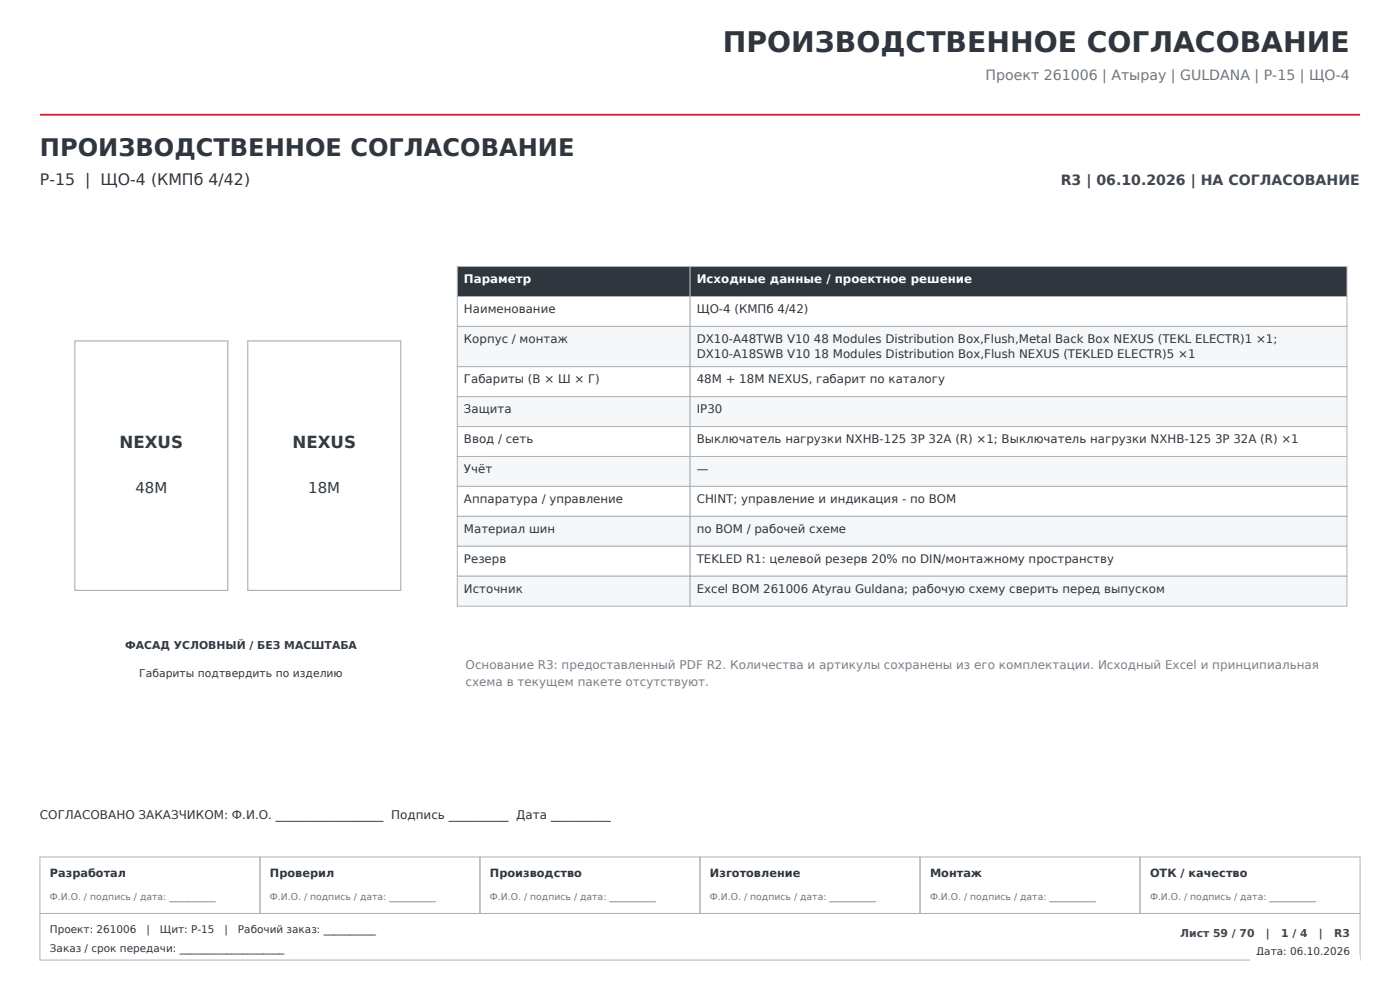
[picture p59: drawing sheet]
<svg xmlns="http://www.w3.org/2000/svg" width="297mm" height="210mm" viewBox="0 0 297 210" stroke-linecap="round" stroke-linejoin="round" font-family="sans-serif">
<defs><g id="words">
<text font-size="6" fill="#30363d" x="153.3" y="10.9">ПРОИЗВОДСТВЕННОЕ СОГЛАСОВАНИЕ</text>
<text font-size="5.1" fill="#30363d" x="8.5" y="33.2">ПРОИЗВОДСТВЕННОЕ СОГЛАСОВАНИЕ</text>
<g font-size="3.5" fill="#303943">
<text x="25.4" y="95">NEXUS</text>
<text x="62" y="95">NEXUS</text>
</g>
<text font-size="3.4" fill="#30363d" x="8.5" y="39.2">P-15 | ЩО-4 (КМПб 4/42)</text>
<g font-size="3.2" fill="#303943">
<text x="28.7" y="104.6">48M</text>
<text x="65.4" y="104.6">18M</text>
</g>
<text font-size="3" fill="#6c7680" x="209.1" y="16.9">Проект 261006 | Атырау | GULDANA | P-15 | ЩО-4</text>
<text font-size="3" fill="#40474f" x="225" y="39.2">R3 | 06.10.2026 | НА СОГЛАСОВАНИЕ</text>
<g font-size="2.5" fill="#fff">
<text x="98.4" y="60.1">Параметр</text>
<text x="147.8" y="60.1">Исходные данные / проектное решение</text>
</g>
<g font-size="2.5" fill="#30363d">
<text x="98.4" y="66.5">Наименование</text>
<text x="147.8" y="66.5">ЩО-4 (КМПб 4/42)</text>
<text x="98.4" y="72.8">Корпус / монтаж</text>
<text x="147.8" y="72.8">DX10-A48TWB V10 48 Modules Distribution Box,Flush,Metal Back Box NEXUS (TEKL ELECTR)1 ×1;</text>
<text x="147.8" y="76">DX10-A18SWB V10 18 Modules Distribution Box,Flush NEXUS (TEKLED ELECTR)5 ×1</text>
<text x="98.4" y="81.3">Габариты (В × Ш × Г)</text>
<text x="147.8" y="81.3">48M + 18M NEXUS, габарит по каталогу</text>
<text x="98.4" y="87.7">Защита</text>
<text x="147.8" y="87.7">IP30</text>
<text x="98.4" y="94">Ввод / сеть</text>
<text x="147.8" y="94">Выключатель нагрузки NXHB-125 3P 32A (R) ×1; Выключатель нагрузки NXHB-125 3P 32A (R) ×1</text>
<text x="98.4" y="100.4">Учёт</text>
<text x="147.8" y="100.4">—</text>
<text x="98.4" y="106.7">Аппаратура / управление</text>
<text x="147.8" y="106.7">CHINT; управление и индикация - по BOM</text>
<text x="98.4" y="113.1">Материал шин</text>
<text x="147.8" y="113.1">по BOM / рабочей схеме</text>
<text x="98.4" y="119.4">Резерв</text>
<text x="147.8" y="119.4">TEKLED R1: целевой резерв 20% по DIN/монтажному пространству</text>
<text x="98.4" y="125.8">Источник</text>
<text x="147.8" y="125.8">Excel BOM 261006 Atyrau Guldana; рабочую схему сверить перед выпуском</text>
<text x="8.5" y="173.7">СОГЛАСОВАНО ЗАКАЗЧИКОМ: Ф.И.О. __________________ Подпись __________ Дата __________</text>
</g>
<g font-size="2.5" fill="#75818c">
<text x="98.8" y="141.9">Основание R3: предоставленный PDF R2. Количества и артикулы сохранены из его комплектации. Исходный Excel и принципиальная</text>
<text x="98.8" y="145.6">схема в текущем пакете отсутствуют.</text>
</g>
<g font-size="2.4" fill="#30363d">
<text x="10.6" y="186">Разработал</text>
<text x="57.3" y="186">Проверил</text>
<text x="103.9" y="186">Производство</text>
<text x="150.6" y="186">Изготовление</text>
<text x="197.3" y="186">Монтаж</text>
<text x="244" y="186">ОТК / качество</text>
</g>
<g font-size="2.3" fill="#303943">
<text x="26.5" y="137.7">ФАСАД УСЛОВНЫЙ / БЕЗ МАСШТАБА</text>
<text x="29.6" y="143.7">Габариты подтвердить по изделию</text>
</g>
<g font-size="2.3" fill="#40474f">
<text x="250.4" y="198.7">Лист 59 / 70</text>
<text x="268.6" y="198.7">|</text>
<text x="271.8" y="198.7">1 / 4</text>
<text x="279.8" y="198.7">|</text>
<text x="283" y="198.7">R3</text>
</g>
<g font-size="2.2" fill="#30363d">
<text x="10.6" y="198">Проект: 261006</text>
<text x="10.6" y="201.9">Заказ / срок передачи: ____________________</text>
<text x="31.1" y="198">|</text>
<text x="33.9" y="198">Щит: P-15</text>
<text x="47.6" y="198">|</text>
<text x="50.5" y="198">Рабочий заказ: __________</text>
<text x="266.5" y="202.6">Дата: 06.10.2026</text>
</g>
<g font-size="2" fill="#6c7680">
<text x="10.6" y="190.9">Ф.И.О. / подпись / дата: __________</text>
<text x="57.3" y="190.9">Ф.И.О. / подпись / дата: __________</text>
<text x="103.9" y="190.9">Ф.И.О. / подпись / дата: __________</text>
<text x="150.6" y="190.9">Ф.И.О. / подпись / дата: __________</text>
<text x="197.3" y="190.9">Ф.И.О. / подпись / дата: __________</text>
<text x="244" y="190.9">Ф.И.О. / подпись / дата: __________</text>
</g>
</g></defs>
<path d="M8.5 24.3h280" fill="none" stroke="#d71f36" stroke-width=".39"/>
<g fill="#30363d" stroke="#aab3ba" stroke-width=".21">
<path d="M97 56.5h49.4v6.4h-49.4z" fill-rule="evenodd"/>
<path d="M146.4 56.5h139.4v6.4h-139.4z" fill-rule="evenodd"/>
</g>
<g fill="#fff" stroke="#aab3ba" stroke-width=".21">
<path d="M97 62.9h49.4v6.3h-49.4z" fill-rule="evenodd"/>
<path d="M146.4 62.9h139.4v6.3h-139.4z" fill-rule="evenodd"/>
</g>
<g fill="#f5f7f8" stroke="#aab3ba" stroke-width=".21">
<path d="M97 69.2h49.4v8.6h-49.4z" fill-rule="evenodd"/>
<path d="M146.4 69.2h139.4v8.6h-139.4z" fill-rule="evenodd"/>
</g>
<g fill="#fff" stroke="#aab3ba" stroke-width=".21">
<path d="M97 77.8h49.4v6.3h-49.4z" fill-rule="evenodd"/>
<path d="M146.4 77.8h139.4v6.3h-139.4z" fill-rule="evenodd"/>
</g>
<g fill="#f5f7f8" stroke="#aab3ba" stroke-width=".21">
<path d="M97 84.1h49.4v6.4h-49.4z" fill-rule="evenodd"/>
<path d="M146.4 84.1h139.4v6.4h-139.4z" fill-rule="evenodd"/>
</g>
<g fill="#fff" stroke="#aab3ba" stroke-width=".21">
<path d="M97 90.5h49.4v6.3h-49.4z" fill-rule="evenodd"/>
<path d="M146.4 90.5h139.4v6.3h-139.4z" fill-rule="evenodd"/>
</g>
<g fill="#f5f7f8" stroke="#aab3ba" stroke-width=".21">
<path d="M97 96.8h49.4v6.4h-49.4z" fill-rule="evenodd"/>
<path d="M146.4 96.8h139.4v6.4h-139.4z" fill-rule="evenodd"/>
</g>
<g fill="#fff" stroke="#aab3ba" stroke-width=".21">
<path d="M97 103.2h49.4v6.3h-49.4z" fill-rule="evenodd"/>
<path d="M146.4 103.2h139.4v6.3h-139.4z" fill-rule="evenodd"/>
</g>
<g fill="#f5f7f8" stroke="#aab3ba" stroke-width=".21">
<path d="M97 109.5h49.4v6.4h-49.4z" fill-rule="evenodd"/>
<path d="M146.4 109.5h139.4v6.4h-139.4z" fill-rule="evenodd"/>
</g>
<g fill="#fff" stroke="#aab3ba" stroke-width=".21">
<path d="M97 115.9h49.4v6.3h-49.4z" fill-rule="evenodd"/>
<path d="M146.4 115.9h139.4v6.3h-139.4z" fill-rule="evenodd"/>
</g>
<g fill="#f5f7f8" stroke="#aab3ba" stroke-width=".21">
<path d="M97 122.2h49.4v6.4h-49.4z" fill-rule="evenodd"/>
<path d="M146.4 122.2h139.4v6.4h-139.4z" fill-rule="evenodd"/>
</g>
<path d="M8.5 181.8h46.6v12h-46.6zM8.5 193.8h280v9.8h-280zM55.1 181.8h46.7v12h-46.7zM101.8 181.8h46.7v12h-46.7zM148.5 181.8h46.7v12h-46.7zM195.2 181.8h46.7v12h-46.7zM241.9 181.8h46.6v12h-46.6z" fill="none" stroke="#aab3ba" stroke-width=".21"/>
<path d="M265.3 202.6h23.2v4.6h-23.2z" fill-rule="evenodd" fill="#fff"/>
<g fill="#fff" stroke="#fff" stroke-width=".35">
<path d="M225 36.9h63.5v3h-63.5z"/>
<path d="M250.4 197h36v2.3h-36z"/>
<path d="M269.5 203.7h17.3v2.2h-17.3z"/>
<path d="M8.5 44.1h84.3v124.2h-84.3z"/>
</g>
<g fill="#fff" stroke="#a7b1bb" stroke-width=".25">
<path d="M15.9 72.3h32.4v52.9h-32.4z" fill-rule="evenodd"/>
<path d="M52.6 72.3h32.4v52.9h-32.4z" fill-rule="evenodd"/>
</g>
<use href="#words"/>
</svg>
